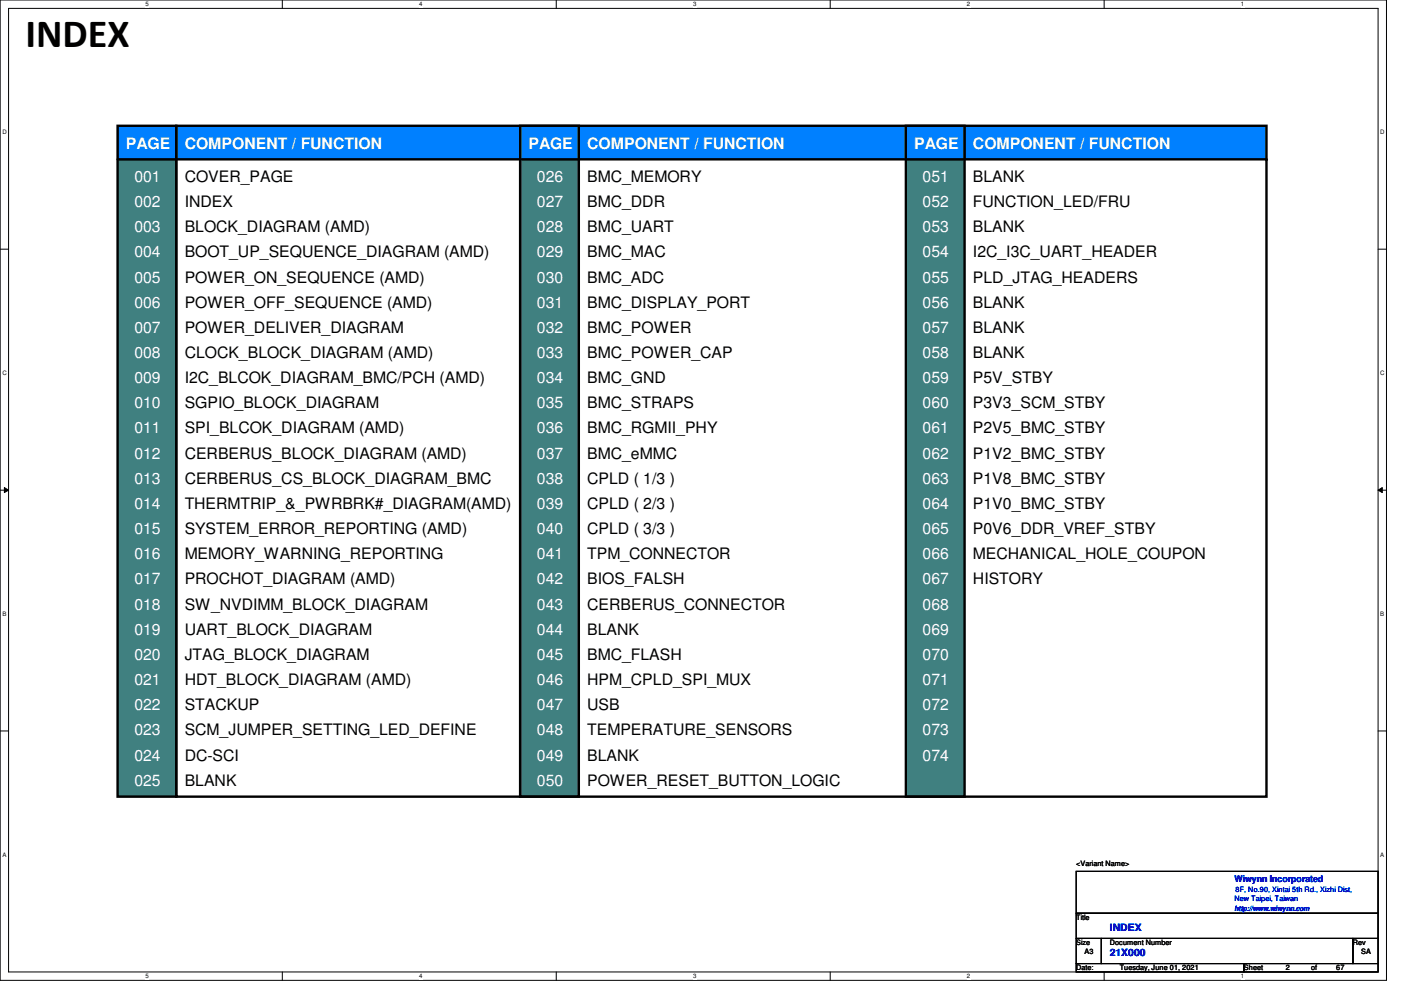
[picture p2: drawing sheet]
<svg xmlns="http://www.w3.org/2000/svg" width="297mm" height="210mm" viewBox="0 0 297 210" stroke-linecap="round" stroke-linejoin="round" font-family="sans-serif">
<defs><g id="words">
<text font-size="8.5" x="5.4" y="9.9">INDEX</text>
<text font-size="5.7" fill="#fff" x="7.2" y="9.1">INDEX</text>
<g font-size="3.3" fill="#fff">
<text x="26.7" y="31.6">PAGE</text>
<text x="39.2" y="31.6">COMPONENT / FUNCTION</text>
<text x="112.1" y="31.6">PAGE</text>
<text x="124.5" y="31.6">COMPONENT / FUNCTION</text>
<text x="193.8" y="31.6">PAGE</text>
<text x="206.3" y="31.6">COMPONENT / FUNCTION</text>
<text x="28.5" y="38.6">001</text>
<text x="113.8" y="38.6">026</text>
<text x="195.6" y="38.6">051</text>
<text x="28.5" y="43.9">002</text>
<text x="113.8" y="43.9">027</text>
<text x="195.6" y="43.9">052</text>
<text x="28.5" y="49.2">003</text>
<text x="113.8" y="49.2">028</text>
<text x="195.6" y="49.2">053</text>
<text x="28.5" y="54.6">004</text>
<text x="28.5" y="59.9">005</text>
<text x="113.8" y="59.9">030</text>
<text x="113.8" y="54.6">029</text>
<text x="195.6" y="54.6">054</text>
<text x="195.6" y="59.9">055</text>
<text x="28.5" y="65.2">006</text>
<text x="113.8" y="65.2">031</text>
<text x="195.6" y="65.2">056</text>
<text x="28.5" y="70.6">007</text>
<text x="113.8" y="70.6">032</text>
<text x="195.6" y="70.6">057</text>
<text x="28.5" y="75.9">008</text>
<text x="113.8" y="75.9">033</text>
<text x="195.6" y="75.9">058</text>
<text x="28.5" y="81.2">009</text>
<text x="113.8" y="81.2">034</text>
<text x="195.6" y="81.2">059</text>
<text x="28.5" y="86.6">010</text>
<text x="113.8" y="86.6">035</text>
<text x="195.6" y="86.6">060</text>
<text x="28.5" y="91.9">011</text>
<text x="113.8" y="91.9">036</text>
<text x="195.6" y="91.9">061</text>
<text x="28.5" y="97.2">012</text>
<text x="113.8" y="97.2">037</text>
<text x="195.6" y="97.2">062</text>
<text x="28.5" y="102.6">013</text>
<text x="28.5" y="107.9">014</text>
<text x="113.8" y="102.6">038</text>
<text x="113.8" y="107.9">039</text>
<text x="195.6" y="102.6">063</text>
<text x="195.6" y="107.9">064</text>
<text x="28.5" y="113.2">015</text>
<text x="113.8" y="113.2">040</text>
<text x="195.6" y="113.2">065</text>
<text x="28.5" y="118.6">016</text>
<text x="113.8" y="118.6">041</text>
<text x="195.6" y="118.6">066</text>
<text x="28.5" y="123.9">017</text>
<text x="113.8" y="123.9">042</text>
<text x="195.6" y="123.9">067</text>
<text x="28.5" y="129.2">018</text>
<text x="113.8" y="129.2">043</text>
<text x="195.6" y="129.2">068</text>
<text x="28.5" y="134.6">019</text>
<text x="113.8" y="134.6">044</text>
<text x="195.6" y="134.6">069</text>
<text x="28.5" y="139.9">020</text>
<text x="113.8" y="139.9">045</text>
<text x="195.6" y="139.9">070</text>
<text x="28.5" y="145.2">021</text>
<text x="113.8" y="145.2">046</text>
<text x="195.6" y="145.2">071</text>
<text x="28.5" y="150.6">022</text>
<text x="28.5" y="155.9">023</text>
<text x="113.8" y="150.6">047</text>
<text x="113.8" y="155.9">048</text>
<text x="195.6" y="150.6">072</text>
<text x="195.6" y="155.9">073</text>
<text x="28.5" y="161.2">024</text>
<text x="113.8" y="161.2">049</text>
<text x="195.6" y="161.2">074</text>
<text x="28.5" y="166.6">025</text>
<text x="113.8" y="166.6">050</text>
</g>
<g font-size="3.3">
<text x="39.2" y="38.6">COVER_PAGE</text>
<text x="124.5" y="38.6">BMC_MEMORY</text>
<text x="206.3" y="38.6">BLANK</text>
<text x="39.2" y="43.9">INDEX</text>
<text x="124.5" y="43.9">BMC_DDR</text>
<text x="206.3" y="43.9">FUNCTION_LED/FRU</text>
<text x="39.2" y="49.2">BLOCK_DIAGRAM (AMD)</text>
<text x="124.5" y="49.2">BMC_UART</text>
<text x="206.3" y="49.2">BLANK</text>
<text x="39.2" y="59.9">POWER_ON_SEQUENCE (AMD)</text>
<text x="39.2" y="54.6">BOOT_UP_SEQUENCE_DIAGRAM (AMD)</text>
<text x="124.5" y="59.9">BMC_ADC</text>
<text x="124.5" y="54.6">BMC_MAC</text>
<text x="206.3" y="54.6">I2C_I3C_UART_HEADER</text>
<text x="206.3" y="59.9">PLD_JTAG_HEADERS</text>
<text x="39.2" y="65.2">POWER_OFF_SEQUENCE (AMD)</text>
<text x="124.5" y="65.2">BMC_DISPLAY_PORT</text>
<text x="206.3" y="65.2">BLANK</text>
<text x="39.2" y="70.6">POWER_DELIVER_DIAGRAM</text>
<text x="124.5" y="70.6">BMC_POWER</text>
<text x="206.3" y="70.6">BLANK</text>
<text x="39.2" y="75.9">CLOCK_BLOCK_DIAGRAM (AMD)</text>
<text x="124.5" y="75.9">BMC_POWER_CAP</text>
<text x="206.3" y="75.9">BLANK</text>
<text x="39.2" y="81.2">I2C_BLCOK_DIAGRAM_BMC/PCH (AMD)</text>
<text x="124.5" y="81.2">BMC_GND</text>
<text x="206.3" y="81.2">P5V_STBY</text>
<text x="39.2" y="86.6">SGPIO_BLOCK_DIAGRAM</text>
<text x="124.5" y="86.6">BMC_STRAPS</text>
<text x="206.3" y="86.6">P3V3_SCM_STBY</text>
<text x="39.2" y="91.9">SPI_BLCOK_DIAGRAM (AMD)</text>
<text x="124.5" y="91.9">BMC_RGMII_PHY</text>
<text x="206.3" y="91.9">P2V5_BMC_STBY</text>
<text x="39.2" y="97.2">CERBERUS_BLOCK_DIAGRAM (AMD)</text>
<text x="124.5" y="97.2">BMC_eMMC</text>
<text x="206.3" y="97.2">P1V2_BMC_STBY</text>
<text x="39.2" y="102.6">CERBERUS_CS_BLOCK_DIAGRAM_BMC</text>
<text x="39.2" y="107.9">THERMTRIP_&amp;_PWRBRK#_DIAGRAM(AMD)</text>
<text x="124.5" y="102.6">CPLD ( 1/3 )</text>
<text x="124.5" y="107.9">CPLD ( 2/3 )</text>
<text x="206.3" y="102.6">P1V8_BMC_STBY</text>
<text x="206.3" y="107.9">P1V0_BMC_STBY</text>
<text x="39.2" y="113.2">SYSTEM_ERROR_REPORTING (AMD)</text>
<text x="124.5" y="113.2">CPLD ( 3/3 )</text>
<text x="206.3" y="113.2">P0V6_DDR_VREF_STBY</text>
<text x="39.2" y="118.6">MEMORY_WARNING_REPORTING</text>
<text x="124.5" y="118.6">TPM_CONNECTOR</text>
<text x="206.3" y="118.6">MECHANICAL_HOLE_COUPON</text>
<text x="39.2" y="123.9">PROCHOT_DIAGRAM (AMD)</text>
<text x="124.5" y="123.9">BIOS_FALSH</text>
<text x="206.3" y="123.9">HISTORY</text>
<text x="39.2" y="129.2">SW_NVDIMM_BLOCK_DIAGRAM</text>
<text x="124.5" y="129.2">CERBERUS_CONNECTOR</text>
<text x="39.2" y="134.6">UART_BLOCK_DIAGRAM</text>
<text x="124.5" y="134.6">BLANK</text>
<text x="39.2" y="139.9">JTAG_BLOCK_DIAGRAM</text>
<text x="124.5" y="139.9">BMC_FLASH</text>
<text x="39.2" y="145.2">HDT_BLOCK_DIAGRAM (AMD)</text>
<text x="124.5" y="145.2">HPM_CPLD_SPI_MUX</text>
<text x="39.2" y="155.9">SCM_JUMPER_SETTING_LED_DEFINE</text>
<text x="39.2" y="150.6">STACKUP</text>
<text x="124.5" y="155.9">TEMPERATURE_SENSORS</text>
<text x="124.5" y="150.6">USB</text>
<text x="39.2" y="161.2">DC-SCI</text>
<text x="124.5" y="161.2">BLANK</text>
<text x="39.2" y="166.6">BLANK</text>
<text x="124.5" y="166.6">POWER_RESET_BUTTON_LOGIC</text>
</g>
<g font-size="2.1" fill="#00f">
<text x="235.3" y="197.4">INDEX</text>
<text x="235.3" y="202.7">21X000</text>
</g>
<text font-size="1.9" fill="#00f" x="261.7" y="186.9">Wiwynn Incorporated</text>
<g font-size="1.6">
<text x="228.2" y="183.5">&lt;Variant Name&gt;</text>
<text x="228.2" y="195.1">Title</text>
<text x="228.2" y="200.4">Size</text>
<text x="230" y="202.2">A3</text>
<text x="235.3" y="200.4">Document Number</text>
<text x="286.8" y="200.4">Rev</text>
<text x="288.6" y="202.2">SA</text>
<text x="228.2" y="205.7">Date:</text>
<text x="237.4" y="205.7">Tuesday, June 01, 2021</text>
<text x="263.7" y="205.7">Sheet</text>
<text x="272.6" y="205.7">2</text>
<text x="278" y="205.7">of</text>
<text x="283.3" y="205.7">67</text>
</g>
<g font-size="1.6" fill="#00f">
<text x="261.7" y="191.1">New Taipei, Taiwan</text>
<text x="262" y="189.2">8F, No.90, Xintai 5th Rd., Xizhi Dist,</text>
<text x="261.7" y="193.1">http://www.wiwynn.com</text>
</g>
<g font-size="1.3">
<text x="30.8" y="1.3">5</text>
<text x="88.9" y="1.3">4</text>
<text x="146.9" y="1.3">3</text>
<text x="205" y="1.3">2</text>
<text x="263.1" y="1.3">1</text>
<text x=".5" y="28.4">D</text>
<text x="292.6" y="28.4">D</text>
<text x=".5" y="79.5">C</text>
<text x="292.6" y="79.5">C</text>
<text x=".5" y="130.6">B</text>
<text x="292.6" y="130.6">B</text>
<text x=".5" y="181.7">A</text>
<text x="292.6" y="181.7">A</text>
<text x="30.8" y="207.4">5</text>
<text x="88.9" y="207.4">4</text>
<text x="146.9" y="207.4">3</text>
<text x="205" y="207.4">2</text>
<text x="263.1" y="207.4">1</text>
</g>
</g></defs>
<path d="M0 0h294v207.9h-294zM1.8 1.8h290.4v204.3h-290.4z" fill="none" stroke="#000" stroke-width=".21"/>
<g fill="#fff">
<path d="M30.8 .2h.7v1.4h-.7z"/>
<path d="M30.8 206.2h.7v1.4h-.7z"/>
</g>
<path d="M59.9 0v1.8M59.9 206.1v1.8" fill="none" stroke="#000" stroke-width=".21"/>
<g fill="#fff">
<path d="M88.9 .2h.6v1.4h-.6z"/>
<path d="M88.9 206.2h.6v1.4h-.6z"/>
</g>
<path d="M117.9 0v1.8M117.9 206.1v1.8" fill="none" stroke="#000" stroke-width=".21"/>
<g fill="#fff">
<path d="M146.9 .2h.7v1.4h-.7z"/>
<path d="M146.9 206.2h.7v1.4h-.7z"/>
</g>
<path d="M176 0v1.8M176 206.1v1.8" fill="none" stroke="#000" stroke-width=".21"/>
<g fill="#fff">
<path d="M205 .2h.7v1.4h-.7z"/>
<path d="M205 206.2h.7v1.4h-.7z"/>
</g>
<path d="M234.1 0v1.8M234.1 206.1v1.8" fill="none" stroke="#000" stroke-width=".21"/>
<g fill="#fff">
<path d="M263.1 .2h.7v1.4h-.7z"/>
<path d="M263.1 206.2h.7v1.4h-.7z"/>
<path d="M.5 27.3h.9v1.4h-.9z"/>
<path d="M292.6 27.3h.9v1.4h-.9z"/>
<path d="M.5 78.4h.9v1.4h-.9z"/>
<path d="M292.6 78.4h.9v1.4h-.9z"/>
</g>
<path d="M0 52.8h1.8M292.2 52.8h1.8" fill="none" stroke="#000" stroke-width=".21"/>
<g fill="#fff">
<path d="M.5 129.5h.8v1.4h-.8z"/>
<path d="M292.6 129.5h.9v1.4h-.9z"/>
</g>
<path d="M0 103.9h1.8M.9 103.4l.9 .5-.9 .5zM292.2 103.9l.9-.5v1zM292.2 103.9h1.8" fill="none" stroke="#000" stroke-width=".21"/>
<path d="M.9 103.4l.9 .5-.9 .5zM292.2 103.9l.9-.5v1z" fill="#000"/>
<g fill="#fff">
<path d="M.5 180.5h.8v1.4h-.8z"/>
<path d="M292.6 180.5h.9v1.4h-.9z"/>
</g>
<path d="M0 155h1.8M292.2 155h1.8" fill="none" stroke="#000" stroke-width=".21"/>
<path d="M110.3 33.8h12.4v135.1h-12.4z" fill-rule="evenodd" fill="#408080"/>
<path d="M110.3 33.8h12.4v135.1h-12.4z" fill="none" stroke="#408080" stroke-width=".21"/>
<path d="M192.1 33.8h12.4v135.1h-12.4z" fill-rule="evenodd" fill="#408080"/>
<path d="M192.1 33.8h12.4v135.1h-12.4z" fill="none" stroke="#408080" stroke-width=".21"/>
<path d="M24.9 33.8h12.5v135.1h-12.5z" fill-rule="evenodd" fill="#408080"/>
<path d="M24.9 33.8h12.5v135.1h-12.5z" fill="none" stroke="#408080" stroke-width=".21"/>
<path d="M24.9 26.7h243.6v7.1h-243.6z" fill-rule="evenodd" fill="#0080ff"/>
<path d="M24.9 26.7h243.6v7.1h-243.6z" fill="none" stroke="#0080ff" stroke-width=".21"/>
<path d="M24.9 26.7h12.5v142.2h-12.5zM24.9 33.8h243.6M37.4 26.7h231.1v142.2h-231.1zM110.3 26.7h12.4v142.2h-12.4zM192.1 26.7h12.4v142.2h-12.4z" fill="none" stroke="#000" stroke-width=".51"/>
<circle cx="268.5" cy="33.8" r=".25" fill="#000"/>
<path d="M228.2 184.7h64v8.9h-64zM228.2 193.6h64v5.4h-64zM228.2 199h5.3v5.3h-5.3zM233.5 199h53.3v5.3h-53.3zM286.8 199h5.4v5.3h-5.4zM228.2 204.3h35.5v1.8h-35.5zM263.7 204.3h28.5v1.8h-28.5z" fill="none" stroke="#000" stroke-width=".21"/>
<use href="#words"/>
</svg>
